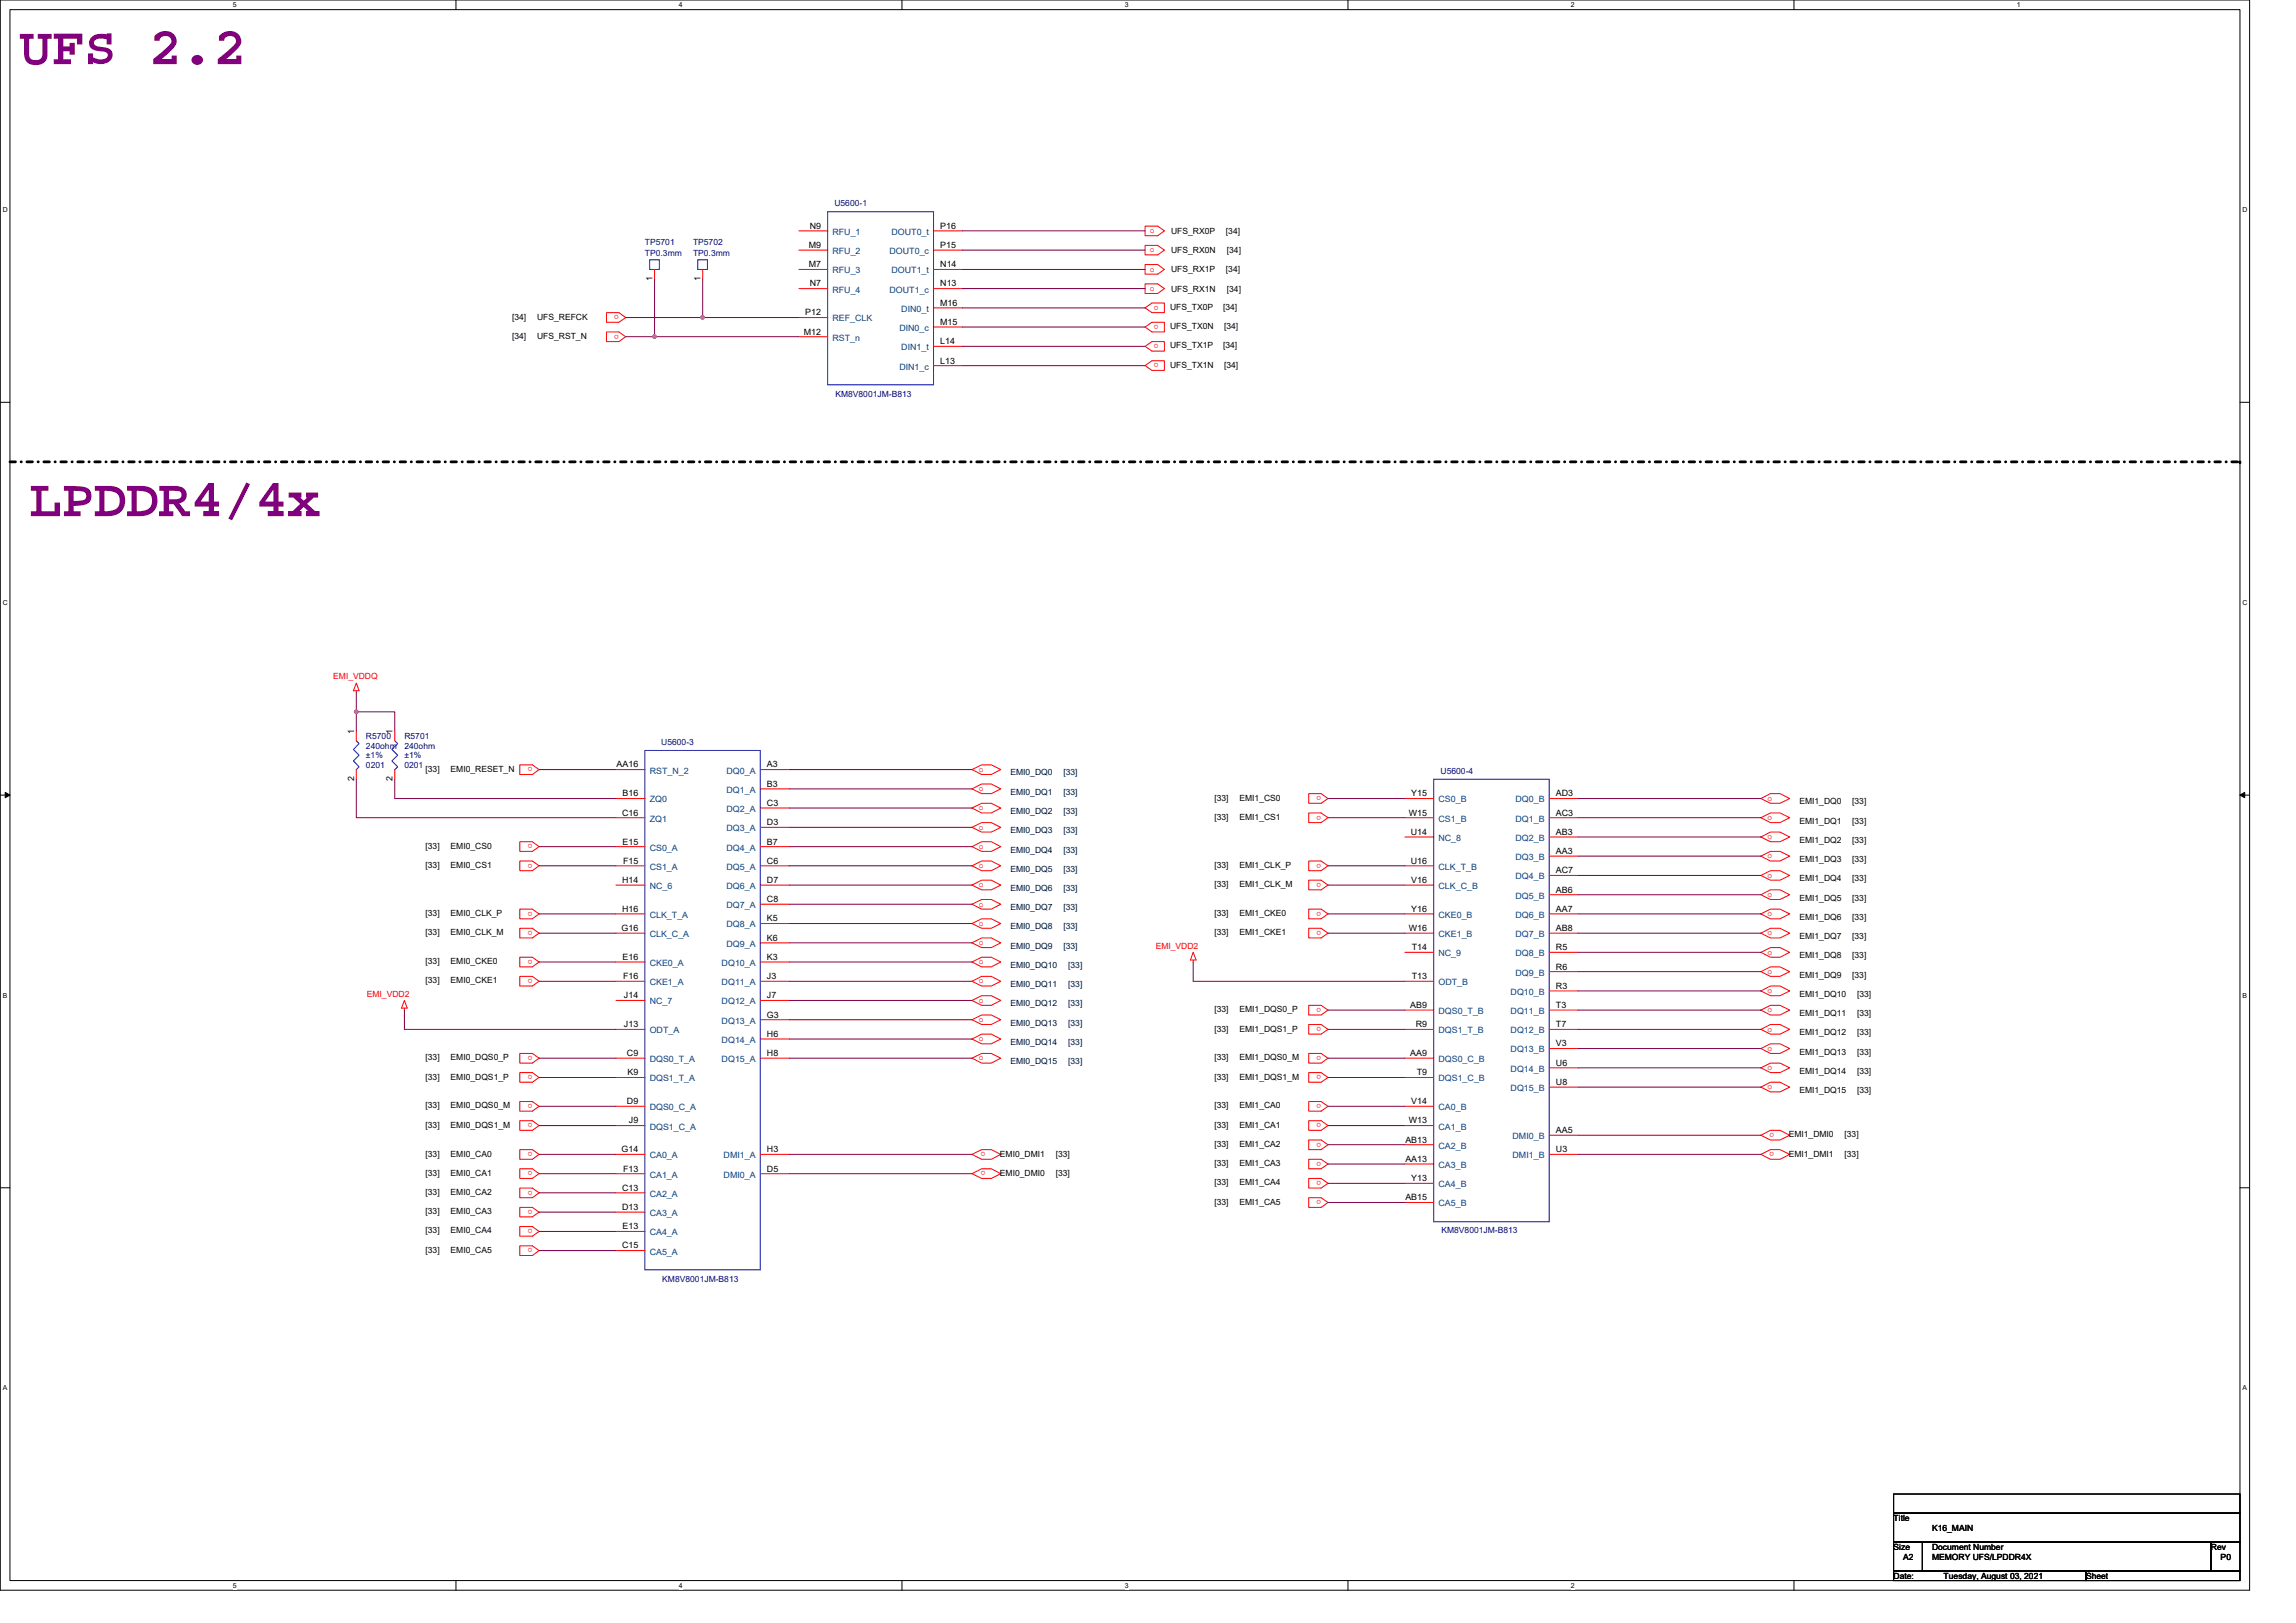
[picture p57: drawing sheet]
<svg xmlns="http://www.w3.org/2000/svg" width="297mm" height="210mm" viewBox="0 0 297 210" stroke-linecap="round" stroke-linejoin="round" font-family="sans-serif">
<defs><g id="words">
<g font-size="7" fill="#800080">
<text x="2.5" y="8.3">UFS 2.2</text>
<text x="3.8" y="66.8">LPDDR4/4x</text>
</g>
<g font-size="1.1">
<text x="104.8" y="29.6">N9</text>
<text x="121.6" y="29.6">P16</text>
<text x="104.6" y="32.1">M9</text>
<text x="104.6" y="34.6">M7</text>
<text x="121.6" y="32.1">P15</text>
<text x="121.6" y="34.6">N14</text>
<text x="151.5" y="30.3">UFS_RX0P</text>
<text x="151.5" y="32.8">UFS_RX0N</text>
<text x="151.5" y="35.2">UFS_RX1P</text>
<text x="158.6" y="30.3">[34]</text>
<text x="158.6" y="35.2">[34]</text>
<text x="158.7" y="32.8">[34]</text>
<text x="66.2" y="41.3">[34]</text>
<text x="69.5" y="41.3">UFS_REFCK</text>
<text x="84.4" y="36.4" transform="rotate(-90 84.4 36.4)">1</text>
<text x="90.6" y="36.4" transform="rotate(-90 90.6 36.4)">1</text>
<text x="104.2" y="40.8">P12</text>
<text x="104.8" y="37.1">N7</text>
<text x="121.6" y="39.6">M16</text>
<text x="121.6" y="37.1">N13</text>
<text x="151.4" y="40.1">UFS_TX0P</text>
<text x="151.5" y="37.7">UFS_RX1N</text>
<text x="158.2" y="40.1">[34]</text>
<text x="158.7" y="37.7">[34]</text>
<text x="66.2" y="43.8">[34]</text>
<text x="69.5" y="43.8">UFS_RST_N</text>
<text x="104" y="43.3">M12</text>
<text x="121.6" y="44.5">L14</text>
<text x="121.6" y="42">M15</text>
<text x="121.6" y="47">L13</text>
<text x="151.4" y="42.6">UFS_TX0N</text>
<text x="151.4" y="45.1">UFS_TX1P</text>
<text x="151.4" y="47.6">UFS_TX1N</text>
<text x="158.2" y="45.1">[34]</text>
<text x="158.4" y="42.6">[34]</text>
<text x="158.4" y="47.6">[34]</text>
<text x="45.8" y="95" transform="rotate(-90 45.8 95)">1</text>
<text x="50.8" y="95" transform="rotate(-90 50.8 95)">1</text>
<text x="45.8" y="101.1" transform="rotate(-90 45.8 101.1)">2</text>
<text x="50.8" y="101.1" transform="rotate(-90 50.8 101.1)">2</text>
<text x="55.1" y="99.8">[33]</text>
<text x="58.3" y="99.8">EMI0_RESET_N</text>
<text x="79.8" y="99.3">AA16</text>
<text x="99.2" y="99.3">A3</text>
<text x="99.2" y="101.8">B3</text>
<text x="80.5" y="105.5">C16</text>
<text x="80.5" y="103">B16</text>
<text x="99.2" y="104.3">C3</text>
<text x="99.2" y="106.8">D3</text>
<text x="157.1" y="103.6">[33]</text>
<text x="157.1" y="106.1">[33]</text>
<text x="160.4" y="103.6">EMI1_CS0</text>
<text x="160.4" y="106.1">EMI1_CS1</text>
<text x="182.3" y="105.5">W15</text>
<text x="182.6" y="103">Y15</text>
<text x="201.3" y="103">AD3</text>
<text x="201.3" y="105.5">AC3</text>
<text x="232.8" y="104.1">EMI1_DQ0</text>
<text x="232.8" y="106.6">EMI1_DQ1</text>
<text x="239.6" y="104.1">[33]</text>
<text x="239.6" y="106.6">[33]</text>
<text x="55.1" y="109.8">[33]</text>
<text x="55.1" y="112.3">[33]</text>
<text x="58.3" y="109.8">EMI0_CS0</text>
<text x="58.3" y="112.3">EMI0_CS1</text>
<text x="80.5" y="109.3">E15</text>
<text x="80.6" y="111.7">F15</text>
<text x="99.2" y="109.3">B7</text>
<text x="99.2" y="111.7">C6</text>
<text x="157.1" y="112.3">[33]</text>
<text x="160.4" y="112.3">EMI1_CLK_P</text>
<text x="182.5" y="111.7">U16</text>
<text x="182.5" y="108">U14</text>
<text x="201.3" y="108">AB3</text>
<text x="201.3" y="110.5">AA3</text>
<text x="201.3" y="113">AC7</text>
<text x="232.8" y="109.1">EMI1_DQ2</text>
<text x="232.8" y="111.5">EMI1_DQ3</text>
<text x="239.6" y="109.1">[33]</text>
<text x="239.6" y="111.5">[33]</text>
<text x="55.1" y="118.5">[33]</text>
<text x="58.3" y="118.5">EMI0_CLK_P</text>
<text x="80.5" y="114.2">H14</text>
<text x="80.5" y="118">H16</text>
<text x="99.2" y="114.2">D7</text>
<text x="99.2" y="116.7">C8</text>
<text x="99.2" y="119.2">K5</text>
<text x="157.1" y="114.8">[33]</text>
<text x="157.1" y="118.5">[33]</text>
<text x="160.4" y="114.8">EMI1_CLK_M</text>
<text x="160.4" y="118.5">EMI1_CKE0</text>
<text x="182.6" y="114.2">V16</text>
<text x="182.6" y="118">Y16</text>
<text x="201.3" y="115.5">AB6</text>
<text x="201.3" y="118">AA7</text>
<text x="232.8" y="114">EMI1_DQ4</text>
<text x="232.8" y="116.5">EMI1_DQ5</text>
<text x="232.8" y="119">EMI1_DQ6</text>
<text x="239.6" y="114">[33]</text>
<text x="239.6" y="116.5">[33]</text>
<text x="239.6" y="119">[33]</text>
<text x="55.1" y="121">[33]</text>
<text x="55.1" y="124.7">[33]</text>
<text x="58.3" y="121">EMI0_CLK_M</text>
<text x="58.3" y="124.7">EMI0_CKE0</text>
<text x="80.4" y="120.5">G16</text>
<text x="80.5" y="124.2">E16</text>
<text x="99.2" y="124.2">K3</text>
<text x="99.2" y="121.7">K6</text>
<text x="157.1" y="121">[33]</text>
<text x="160.4" y="121">EMI1_CKE1</text>
<text x="182.3" y="120.5">W16</text>
<text x="182.6" y="122.9">T14</text>
<text x="201.3" y="120.5">AB8</text>
<text x="201.3" y="122.9">R5</text>
<text x="201.3" y="125.4">R6</text>
<text x="232.8" y="124">EMI1_DQ8</text>
<text x="232.8" y="121.5">EMI1_DQ7</text>
<text x="239.6" y="124">[33]</text>
<text x="239.6" y="121.5">[33]</text>
<text x="55.1" y="127.2">[33]</text>
<text x="58.3" y="127.2">EMI0_CKE1</text>
<text x="80.6" y="126.7">F16</text>
<text x="80.7" y="129.2">J14</text>
<text x="99.2" y="126.7">J3</text>
<text x="99.2" y="129.2">J7</text>
<text x="99.2" y="131.7">G3</text>
<text x="157.1" y="131">[33]</text>
<text x="160.4" y="131">EMI1_DQS0_P</text>
<text x="182.5" y="130.4">AB9</text>
<text x="182.6" y="126.7">T13</text>
<text x="201.3" y="127.9">R3</text>
<text x="201.3" y="130.4">T3</text>
<text x="232.8" y="126.5">EMI1_DQ9</text>
<text x="232.8" y="129">EMI1_DQ10</text>
<text x="232.8" y="131.4">EMI1_DQ11</text>
<text x="239.6" y="126.5">[33]</text>
<text x="240.3" y="129">[33]</text>
<text x="240.3" y="131.4">[33]</text>
<text x="55.1" y="137.2">[33]</text>
<text x="58.3" y="137.2">EMI0_DQS0_P</text>
<text x="80.7" y="132.9">J13</text>
<text x="81.1" y="136.6">C9</text>
<text x="99.2" y="134.2">H6</text>
<text x="99.2" y="136.6">H8</text>
<text x="157.1" y="133.5">[33]</text>
<text x="157.1" y="137.2">[33]</text>
<text x="160.4" y="133.5">EMI1_DQS1_P</text>
<text x="160.4" y="137.2">EMI1_DQS0_M</text>
<text x="182.5" y="136.6">AA9</text>
<text x="183.2" y="132.9">R9</text>
<text x="201.3" y="132.9">T7</text>
<text x="201.3" y="135.4">V3</text>
<text x="201.3" y="137.9">U6</text>
<text x="232.8" y="133.9">EMI1_DQ12</text>
<text x="232.8" y="136.4">EMI1_DQ13</text>
<text x="240.3" y="133.9">[33]</text>
<text x="240.3" y="136.4">[33]</text>
<text x="55.1" y="139.7">[33]</text>
<text x="55.1" y="143.4">[33]</text>
<text x="58.3" y="139.7">EMI0_DQS1_P</text>
<text x="58.3" y="143.4">EMI0_DQS0_M</text>
<text x="81.1" y="142.9">D9</text>
<text x="81.2" y="139.1">K9</text>
<text x="157.1" y="143.4">[33]</text>
<text x="157.1" y="139.7">[33]</text>
<text x="160.4" y="143.4">EMI1_CA0</text>
<text x="160.4" y="139.7">EMI1_DQS1_M</text>
<text x="182.6" y="142.9">V14</text>
<text x="183.3" y="139.1">T9</text>
<text x="201.3" y="140.4">U8</text>
<text x="232.8" y="138.9">EMI1_DQ14</text>
<text x="232.8" y="141.4">EMI1_DQ15</text>
<text x="240.3" y="138.9">[33]</text>
<text x="240.3" y="141.4">[33]</text>
<text x="55.1" y="145.9">[33]</text>
<text x="55.1" y="149.6">[33]</text>
<text x="58.3" y="145.9">EMI0_DQS1_M</text>
<text x="58.3" y="149.6">EMI0_CA0</text>
<text x="80.4" y="149.1">G14</text>
<text x="81.4" y="145.4">J9</text>
<text x="99.2" y="149.1">H3</text>
<text x="129.4" y="149.6">EMI0_DMI1</text>
<text x="136.6" y="149.6">[33]</text>
<text x="157.1" y="145.9">[33]</text>
<text x="157.1" y="148.4">[33]</text>
<text x="160.4" y="145.9">EMI1_CA1</text>
<text x="160.4" y="148.4">EMI1_CA2</text>
<text x="181.8" y="147.8">AB13</text>
<text x="182.3" y="145.4">W13</text>
<text x="201.3" y="146.6">AA5</text>
<text x="201.3" y="149.1">U3</text>
<text x="231.4" y="147.1">EMI1_DMI0</text>
<text x="231.4" y="149.6">EMI1_DMI1</text>
<text x="238.6" y="147.1">[33]</text>
<text x="238.6" y="149.6">[33]</text>
<text x="55.1" y="152.1">[33]</text>
<text x="55.1" y="154.6">[33]</text>
<text x="58.3" y="152.1">EMI0_CA1</text>
<text x="58.3" y="154.6">EMI0_CA2</text>
<text x="80.5" y="154.1">C13</text>
<text x="80.6" y="151.6">F13</text>
<text x="99.2" y="151.6">D5</text>
<text x="129.4" y="152.1">EMI0_DMI0</text>
<text x="136.6" y="152.1">[33]</text>
<text x="157.1" y="150.9">[33]</text>
<text x="157.1" y="153.4">[33]</text>
<text x="157.1" y="155.8">[33]</text>
<text x="160.4" y="150.9">EMI1_CA3</text>
<text x="160.4" y="153.4">EMI1_CA4</text>
<text x="160.4" y="155.8">EMI1_CA5</text>
<text x="181.8" y="150.3">AA13</text>
<text x="181.8" y="155.3">AB15</text>
<text x="182.6" y="152.8">Y13</text>
<text x="55.1" y="157.1">[33]</text>
<text x="55.1" y="159.6">[33]</text>
<text x="58.3" y="157.1">EMI0_CA3</text>
<text x="58.3" y="159.6">EMI0_CA4</text>
<text x="80.5" y="156.5">D13</text>
<text x="80.5" y="161.5">C15</text>
<text x="80.5" y="159">E13</text>
<text x="55.1" y="162.1">[33]</text>
<text x="58.3" y="162.1">EMI0_CA5</text>
<text x="245" y="196.8">Title</text>
<text x="245" y="200.5">Size</text>
<text x="246.2" y="201.8">A2</text>
<text x="250" y="200.5">Document Number</text>
<text x="250" y="201.8">MEMORY UFS/LPDDR4X</text>
<text x="250" y="198">K16_MAIN</text>
<text x="286" y="200.5">Rev</text>
<text x="287.3" y="201.8">P0</text>
<text x="245" y="204.3">Date:</text>
<text x="251.5" y="204.3">Tuesday, August 03, 2021</text>
<text x="269.9" y="204.3">Sheet</text>
</g>
<g font-size="1.1" fill="#000080">
<text x="107.9" y="26.6">U5600-1</text>
<text x="83.4" y="31.6">TP5701</text>
<text x="83.4" y="33.1">TP0.3mm</text>
<text x="89.7" y="31.6">TP5702</text>
<text x="89.7" y="33.1">TP0.3mm</text>
<text x="108.1" y="51.3">KM8V8001JM-B813</text>
<text x="47.3" y="95.6">R5700</text>
<text x="52.3" y="95.6">R5701</text>
<text x="47.3" y="96.9">240ohm</text>
<text x="47.3" y="98.1">±1%</text>
<text x="47.3" y="99.3">0201</text>
<text x="52.3" y="96.9">240ohm</text>
<text x="52.3" y="98.1">±1%</text>
<text x="52.3" y="99.3">0201</text>
<text x="85.6" y="96.4">U5600-3</text>
<text x="186.4" y="100.1">U5600-4</text>
<text x="186.5" y="159.6">KM8V8001JM-B813</text>
<text x="85.7" y="165.8">KM8V8001JM-B813</text>
</g>
<g font-size="1.1" fill="#004080">
<text x="107.7" y="30.4">RFU_1</text>
<text x="107.7" y="32.9">RFU_2</text>
<text x="107.7" y="35.4">RFU_3</text>
<text x="115.1" y="32.9">DOUT0_c</text>
<text x="115.3" y="30.4">DOUT0_t</text>
<text x="115.3" y="35.4">DOUT1_t</text>
<text x="107.7" y="41.6">REF_CLK</text>
<text x="107.7" y="37.8">RFU_4</text>
<text x="115.1" y="37.8">DOUT1_c</text>
<text x="116.6" y="40.3">DIN0_t</text>
<text x="107.7" y="44.1">RST_n</text>
<text x="116.4" y="42.8">DIN0_c</text>
<text x="116.4" y="47.8">DIN1_c</text>
<text x="116.6" y="45.3">DIN1_t</text>
<text x="84" y="100.1">RST_N_2</text>
<text x="94" y="100.1">DQ0_A</text>
<text x="84" y="103.8">ZQ0</text>
<text x="84" y="106.3">ZQ1</text>
<text x="94" y="102.6">DQ1_A</text>
<text x="94" y="105.1">DQ2_A</text>
<text x="94" y="107.5">DQ3_A</text>
<text x="186.1" y="103.8">CS0_B</text>
<text x="186.1" y="106.3">CS1_B</text>
<text x="196.1" y="103.8">DQ0_B</text>
<text x="196.1" y="106.3">DQ1_B</text>
<text x="84" y="110">CS0_A</text>
<text x="84" y="112.5">CS1_A</text>
<text x="94" y="110">DQ4_A</text>
<text x="94" y="112.5">DQ5_A</text>
<text x="186.1" y="112.5">CLK_T_B</text>
<text x="186.1" y="108.8">NC_8</text>
<text x="196.1" y="108.8">DQ2_B</text>
<text x="196.1" y="111.3">DQ3_B</text>
<text x="196.1" y="113.8">DQ4_B</text>
<text x="84" y="115">NC_6</text>
<text x="84" y="118.7">CLK_T_A</text>
<text x="94" y="115">DQ6_A</text>
<text x="94" y="117.5">DQ7_A</text>
<text x="94" y="120">DQ8_A</text>
<text x="186.1" y="115">CLK_C_B</text>
<text x="186.1" y="118.7">CKE0_B</text>
<text x="196.1" y="116.3">DQ5_B</text>
<text x="196.1" y="118.7">DQ6_B</text>
<text x="84" y="121.2">CLK_C_A</text>
<text x="84" y="125">CKE0_A</text>
<text x="93.4" y="125">DQ10_A</text>
<text x="94" y="122.5">DQ9_A</text>
<text x="186.1" y="121.2">CKE1_B</text>
<text x="186.1" y="123.7">NC_9</text>
<text x="196.1" y="121.2">DQ7_B</text>
<text x="196.1" y="123.7">DQ8_B</text>
<text x="84" y="127.5">CKE1_A</text>
<text x="84" y="129.9">NC_7</text>
<text x="93.4" y="127.5">DQ11_A</text>
<text x="93.4" y="129.9">DQ12_A</text>
<text x="186.1" y="127.5">ODT_B</text>
<text x="186.1" y="131.2">DQS0_T_B</text>
<text x="195.4" y="128.7">DQ10_B</text>
<text x="195.4" y="131.2">DQ11_B</text>
<text x="196.1" y="126.2">DQ9_B</text>
<text x="84" y="133.7">ODT_A</text>
<text x="84" y="137.4">DQS0_T_A</text>
<text x="93.4" y="132.4">DQ13_A</text>
<text x="93.4" y="134.9">DQ14_A</text>
<text x="93.4" y="137.4">DQ15_A</text>
<text x="186.1" y="137.4">DQS0_C_B</text>
<text x="186.1" y="133.7">DQS1_T_B</text>
<text x="195.4" y="133.7">DQ12_B</text>
<text x="195.4" y="136.2">DQ13_B</text>
<text x="84" y="143.6">DQS0_C_A</text>
<text x="84" y="139.9">DQS1_T_A</text>
<text x="186.1" y="139.9">DQS1_C_B</text>
<text x="186.1" y="143.6">CA0_B</text>
<text x="195.4" y="138.7">DQ14_B</text>
<text x="195.4" y="141.2">DQ15_B</text>
<text x="84" y="146.1">DQS1_C_A</text>
<text x="84" y="149.9">CA0_A</text>
<text x="93.6" y="149.9">DMI1_A</text>
<text x="186.1" y="146.1">CA1_B</text>
<text x="186.1" y="148.6">CA2_B</text>
<text x="195.7" y="147.4">DMI0_B</text>
<text x="195.7" y="149.9">DMI1_B</text>
<text x="84" y="152.4">CA1_A</text>
<text x="84" y="154.8">CA2_A</text>
<text x="93.6" y="152.4">DMI0_A</text>
<text x="186.1" y="151.1">CA3_B</text>
<text x="186.1" y="153.6">CA4_B</text>
<text x="84" y="157.3">CA3_A</text>
<text x="84" y="159.8">CA4_A</text>
<text x="186.1" y="156.1">CA5_B</text>
<text x="84" y="162.3">CA5_A</text>
</g>
<g font-size="1.1" fill="#f00">
<text x="148.8" y="30.2">o</text>
<text x="148.8" y="32.7">o</text>
<text x="148.8" y="35.1">o</text>
<text x="80.1" y="40.8" transform="rotate(180 80.1 40.8)">o</text>
<text x="148.8" y="37.6">o</text>
<text x="149.9" y="39.5" transform="rotate(180 149.9 39.5)">o</text>
<text x="80.1" y="43.3" transform="rotate(180 80.1 43.3)">o</text>
<text x="149.9" y="42" transform="rotate(180 149.9 42)">o</text>
<text x="149.9" y="44.5" transform="rotate(180 149.9 44.5)">o</text>
<text x="149.9" y="47" transform="rotate(180 149.9 47)">o</text>
<text x="43.1" y="87.9">EMI_VDDQ</text>
<text x="68.9" y="99.3" transform="rotate(180 68.9 99.3)">o</text>
<text x="126.6" y="99.9">o</text>
<text x="126.6" y="102.3">o</text>
<text x="126.6" y="104.8">o</text>
<text x="126.6" y="107.3">o</text>
<text x="170.9" y="103" transform="rotate(180 170.9 103)">o</text>
<text x="170.9" y="105.5" transform="rotate(180 170.9 105.5)">o</text>
<text x="228.7" y="103.6">o</text>
<text x="228.7" y="106.1">o</text>
<text x="68.9" y="109.2" transform="rotate(180 68.9 109.2)">o</text>
<text x="68.9" y="111.7" transform="rotate(180 68.9 111.7)">o</text>
<text x="126.6" y="109.8">o</text>
<text x="126.6" y="112.3">o</text>
<text x="170.9" y="111.7" transform="rotate(180 170.9 111.7)">o</text>
<text x="228.7" y="108.6">o</text>
<text x="228.7" y="111.1">o</text>
<text x="228.7" y="113.6">o</text>
<text x="68.9" y="118" transform="rotate(180 68.9 118)">o</text>
<text x="126.6" y="119.8">o</text>
<text x="126.6" y="114.8">o</text>
<text x="126.6" y="117.3">o</text>
<text x="170.9" y="114.2" transform="rotate(180 170.9 114.2)">o</text>
<text x="170.9" y="118" transform="rotate(180 170.9 118)">o</text>
<text x="228.7" y="116">o</text>
<text x="228.7" y="118.5">o</text>
<text x="68.9" y="120.4" transform="rotate(180 68.9 120.4)">o</text>
<text x="68.9" y="124.2" transform="rotate(180 68.9 124.2)">o</text>
<text x="126.6" y="122.3">o</text>
<text x="126.6" y="124.8">o</text>
<text x="149.5" y="122.7">EMI_VDD2</text>
<text x="170.9" y="120.4" transform="rotate(180 170.9 120.4)">o</text>
<text x="228.7" y="123.5">o</text>
<text x="228.7" y="121">o</text>
<text x="47.5" y="129">EMI_VDD2</text>
<text x="68.9" y="126.7" transform="rotate(180 68.9 126.7)">o</text>
<text x="126.6" y="127.2">o</text>
<text x="126.6" y="129.7">o</text>
<text x="170.9" y="130.4" transform="rotate(180 170.9 130.4)">o</text>
<text x="228.7" y="126">o</text>
<text x="228.7" y="128.5">o</text>
<text x="228.7" y="131">o</text>
<text x="68.9" y="136.6" transform="rotate(180 68.9 136.6)">o</text>
<text x="126.6" y="132.2">o</text>
<text x="126.6" y="134.7">o</text>
<text x="126.6" y="137.2">o</text>
<text x="170.9" y="132.9" transform="rotate(180 170.9 132.9)">o</text>
<text x="170.9" y="136.6" transform="rotate(180 170.9 136.6)">o</text>
<text x="228.7" y="133.5">o</text>
<text x="228.7" y="136">o</text>
<text x="68.9" y="139.1" transform="rotate(180 68.9 139.1)">o</text>
<text x="68.9" y="142.9" transform="rotate(180 68.9 142.9)">o</text>
<text x="170.9" y="142.9" transform="rotate(180 170.9 142.9)">o</text>
<text x="170.9" y="139.1" transform="rotate(180 170.9 139.1)">o</text>
<text x="228.7" y="138.5">o</text>
<text x="228.7" y="140.9">o</text>
<text x="68.9" y="145.3" transform="rotate(180 68.9 145.3)">o</text>
<text x="68.9" y="149.1" transform="rotate(180 68.9 149.1)">o</text>
<text x="127.5" y="149.1" transform="rotate(180 127.5 149.1)">o</text>
<text x="170.9" y="145.3" transform="rotate(180 170.9 145.3)">o</text>
<text x="170.9" y="147.8" transform="rotate(180 170.9 147.8)">o</text>
<text x="229.5" y="146.6" transform="rotate(180 229.5 146.6)">o</text>
<text x="229.5" y="149.1" transform="rotate(180 229.5 149.1)">o</text>
<text x="68.9" y="151.6" transform="rotate(180 68.9 151.6)">o</text>
<text x="68.9" y="154.1" transform="rotate(180 68.9 154.1)">o</text>
<text x="127.5" y="151.6" transform="rotate(180 127.5 151.6)">o</text>
<text x="170.9" y="150.3" transform="rotate(180 170.9 150.3)">o</text>
<text x="170.9" y="152.8" transform="rotate(180 170.9 152.8)">o</text>
<text x="170.9" y="155.3" transform="rotate(180 170.9 155.3)">o</text>
<text x="68.9" y="156.5" transform="rotate(180 68.9 156.5)">o</text>
<text x="68.9" y="159" transform="rotate(180 68.9 159)">o</text>
<text x="68.9" y="161.5" transform="rotate(180 68.9 161.5)">o</text>
</g>
<g font-size="1.1" fill="#000040">
<text x="130.7" y="100.3">EMI0_DQ0</text>
<text x="137.6" y="100.3">[33]</text>
<text x="130.7" y="102.8">EMI0_DQ1</text>
<text x="130.7" y="105.3">EMI0_DQ2</text>
<text x="130.7" y="107.8">EMI0_DQ3</text>
<text x="137.6" y="102.8">[33]</text>
<text x="137.6" y="105.3">[33]</text>
<text x="137.6" y="107.8">[33]</text>
<text x="130.7" y="110.3">EMI0_DQ4</text>
<text x="130.7" y="112.8">EMI0_DQ5</text>
<text x="137.6" y="110.3">[33]</text>
<text x="137.6" y="112.8">[33]</text>
<text x="130.7" y="115.3">EMI0_DQ6</text>
<text x="130.7" y="117.8">EMI0_DQ7</text>
<text x="137.6" y="115.3">[33]</text>
<text x="137.6" y="117.8">[33]</text>
<text x="130.7" y="120.2">EMI0_DQ8</text>
<text x="130.7" y="122.7">EMI0_DQ9</text>
<text x="130.7" y="125.2">EMI0_DQ10</text>
<text x="137.6" y="120.2">[33]</text>
<text x="137.6" y="122.7">[33]</text>
<text x="138.2" y="125.2">[33]</text>
<text x="130.7" y="127.7">EMI0_DQ11</text>
<text x="130.7" y="130.2">EMI0_DQ12</text>
<text x="138.2" y="127.7">[33]</text>
<text x="138.2" y="130.2">[33]</text>
<text x="130.7" y="132.7">EMI0_DQ13</text>
<text x="130.7" y="135.2">EMI0_DQ14</text>
<text x="130.7" y="137.7">EMI0_DQ15</text>
<text x="138.2" y="132.7">[33]</text>
<text x="138.2" y="135.2">[33]</text>
<text x="138.2" y="137.7">[33]</text>
</g>
<g font-size=".9">
<text x="30.1" y="1">5</text>
<text x="87.8" y="1">4</text>
<text x="145.5" y="1">3</text>
<text x="203.2" y="1">2</text>
<text x="260.9" y="1">1</text>
<text x=".4" y="27.5">D</text>
<text x="290.1" y="27.5">D</text>
<text x=".4" y="78.3">C</text>
<text x="290.1" y="78.3">C</text>
<text x=".4" y="129.1">B</text>
<text x="290.1" y="129.1">B</text>
<text x=".4" y="179.9">A</text>
<text x="290.1" y="179.9">A</text>
<text x="30.1" y="205.4">5</text>
<text x="87.8" y="205.4">4</text>
<text x="145.5" y="205.4">3</text>
<text x="203.2" y="205.4">2</text>
</g>
</g></defs>
<path d="M0 0h291v205.7h-291zM1.3 1.2h288.5v203.3h-288.5z" fill="none" stroke="#000" stroke-width=".13"/>
<g fill="#fff">
<path d="M30.1 .1h.5v1h-.5z"/>
<path d="M30.1 204.6h.5v1h-.5z"/>
</g>
<path d="M59 0v1.2M59 204.5v1.2" fill="none" stroke="#000" stroke-width=".13"/>
<g fill="#fff">
<path d="M87.8 .1h.5v1h-.5z"/>
<path d="M87.8 204.6h.5v1h-.5z"/>
</g>
<path d="M116.7 0v1.2M116.7 204.5v1.2" fill="none" stroke="#000" stroke-width=".13"/>
<g fill="#fff">
<path d="M145.5 .1h.5v1h-.5z"/>
<path d="M145.5 204.6h.5v1h-.5z"/>
</g>
<path d="M174.4 0v1.2M174.4 204.5v1.2" fill="none" stroke="#000" stroke-width=".13"/>
<g fill="#fff">
<path d="M203.2 .1h.5v1h-.5z"/>
<path d="M203.2 204.6h.5v1h-.5z"/>
</g>
<path d="M232.1 0v1.2M232.1 204.5v1.2" fill="none" stroke="#000" stroke-width=".13"/>
<g fill="#fff">
<path d="M260.9 .1h.5v1h-.5z"/>
<path d="M.4 26.6h.6v1h-.6z"/>
<path d="M290.1 26.6h.6v1h-.6z"/>
<path d="M.4 77.4h.6v1h-.6z"/>
<path d="M290.1 77.4h.6v1h-.6z"/>
</g>
<path d="M0 52h1.3M289.8 52h1.2" fill="none" stroke="#000" stroke-width=".13"/>
<g fill="#fff">
<path d="M.4 128.3h.5v1h-.5z"/>
<path d="M290.1 128.3h.6v1h-.6z"/>
</g>
<path d="M0 102.9h1.3M289.8 102.9h1.2" fill="none" stroke="#000" stroke-width=".13"/>
<path d="M.7 102.5l.6 .4-.6 .3zM289.8 102.9l.6-.4v.7z" fill="#000" stroke="#000" stroke-width=".13"/>
<g fill="#fff">
<path d="M.4 179.1h.5v1h-.5z"/>
<path d="M290.1 179.1h.6v1h-.6z"/>
</g>
<path d="M0 153.7h1.3M289.8 153.7h1.2M245 199.5h3.7v3.7h-3.7zM245 193.3h44.8v2.5h-44.8zM245 195.8h44.8v3.7h-44.8zM248.7 199.5h37.3v3.7h-37.3zM286 199.5h3.8v3.7h-3.8zM245 203.2h24.9v1.3h-24.9zM269.9 203.2h19.9v1.3h-19.9z" fill="none" stroke="#000" stroke-width=".13"/>
<path d="M1.3 59.8h288.5M289.8 59.8h.1" fill="none" stroke="#000" stroke-width=".36" stroke-dasharray=".7 .7 0 .7"/>
<g fill="none" stroke="#f00" stroke-width=".13">
<path d="M84.7 34.9v1.2M90.9 34.9v1.2M103.4 29.9h3.7M103.4 32.4h3.7M103.4 34.9h3.7M103.4 37.3h3.7M120.8 29.9h3.7M120.8 37.3h3.7M120.8 32.4h3.7M120.8 39.8h3.7M120.8 34.9h3.7M148.1 29.3h1.7l.8 .6-.8 .6h-1.7z"/>
<path d="M148.1 31.7h1.7l.8 .7-.8 .6h-1.7zM148.1 34.2h1.7l.8 .7-.8 .6h-1.7zM148.1 36.7h1.7l.8 .6-.8 .7h-1.7zM148.1 39.8l.9-.6h1.6v1.2h-1.6zM78.5 40.4h1.6l.8 .7-.8 .6h-1.6zM78.5 42.9h1.6l.8 .7-.8 .6h-1.6zM103.4 41.1h3.7M103.4 43.6h3.7M120.8 42.3h3.7M120.8 44.8h3.7M120.8 47.3h3.7M148.1 42.3l.9-.6h1.6v1.2h-1.6z"/>
<path d="M148.1 44.8l.9-.6h1.6v1.2h-1.6zM148.1 47.3l.9-.6h1.6v1.2h-1.6zM46.1 88.4l.4 1h-.8zM46.1 89.4v.2M46.1 94.6v1.2M46.1 99.6v1.2M51.1 94.6v1.2M51.1 99.6v1.2M67.2 99h1.7l.8 .6-.8 .6h-1.7zM79.7 99.6h3.7M98.4 99.6h3.7M125.7 99.6l1.3-.6h1.2l1.3 .6-1.3 .6h-1.2z"/>
<path d="M67.2 108.9h1.7l.8 .6-.8 .7h-1.7zM67.2 111.4h1.7l.8 .6-.8 .6h-1.7zM67.2 117.6h1.7l.8 .6-.8 .7h-1.7zM79.7 103.3h3.7M79.7 105.8h3.7M79.7 109.5h3.7M79.7 112h3.7M79.7 114.5h3.7M79.7 118.2h3.7M98.4 102.1h3.7M98.4 104.5h3.7M98.4 107h3.7"/>
<path d="M98.4 109.5h3.7M98.4 112h3.7M98.4 114.5h3.7M98.4 117h3.7M98.4 119.5h3.7M125.7 119.5l1.3-.6h1.2l1.3 .6-1.3 .6h-1.2zM125.7 102.1l1.3-.7h1.2l1.3 .7-1.3 .6h-1.2zM125.7 104.5l1.3-.6h1.2l1.3 .6-1.3 .7h-1.2zM125.7 107l1.3-.6h1.2l1.3 .6-1.3 .7h-1.2zM125.7 109.5l1.3-.6h1.2l1.3 .6-1.3 .7h-1.2zM125.7 112l1.3-.6h1.2l1.3 .6-1.3 .6h-1.2zM125.7 114.5l1.3-.6h1.2l1.3 .6-1.3 .6h-1.2z"/>
<path d="M125.7 117l1.3-.6h1.2l1.3 .6-1.3 .6h-1.2zM169.3 102.7h1.6l.9 .6-.9 .6h-1.6zM169.3 105.2h1.6l.9 .6-.9 .6h-1.6zM169.3 111.4h1.6l.9 .6-.9 .6h-1.6zM169.3 113.9h1.6l.9 .6-.9 .6h-1.6zM169.3 117.6h1.6l.9 .6-.9 .7h-1.6zM181.8 114.5h3.7M181.8 112h3.7M181.8 118.2h3.7M181.8 103.3h3.7M181.8 105.8h3.7M181.8 108.3h3.7"/>
<path d="M200.4 103.3h3.7M200.4 105.8h3.7M200.4 108.3h3.7M200.4 110.8h3.7M200.4 113.3h3.7M200.4 115.8h3.7M200.4 118.2h3.7M227.8 103.3l1.2-.6h1.3l1.2 .6-1.2 .6h-1.3zM227.8 105.8l1.2-.6h1.3l1.2 .6-1.2 .6h-1.3zM227.8 108.3l1.2-.6h1.3l1.2 .6-1.2 .6h-1.3zM227.8 110.8l1.2-.6h1.3l1.2 .6-1.2 .6h-1.3zM227.8 113.3l1.2-.7h1.3l1.2 .7-1.2 .6h-1.3z"/>
<path d="M227.8 115.8l1.2-.7h1.3l1.2 .7-1.2 .6h-1.3zM227.8 118.2l1.2-.6h1.3l1.2 .6-1.2 .7h-1.3zM52.3 129.4l.4 1h-.8zM52.3 130.4v.3M67.2 120.1h1.7l.8 .6-.8 .6h-1.7zM67.2 123.8h1.7l.8 .7-.8 .6h-1.7zM67.2 126.3h1.7l.8 .7-.8 .6h-1.7zM67.2 136.3h1.7l.8 .6-.8 .6h-1.7zM67.2 138.8h1.7l.8 .6-.8 .6h-1.7zM79.7 120.7h3.7M79.7 124.5h3.7M79.7 127h3.7"/>
<path d="M79.7 129.4h3.7M79.7 133.2h3.7M79.7 136.9h3.7M79.7 139.4h3.7M98.4 122h3.7M98.4 124.5h3.7M98.4 127h3.7M98.4 129.4h3.7M98.4 131.9h3.7M98.4 134.4h3.7M98.4 136.9h3.7M125.7 122l1.3-.7h1.2l1.3 .7-1.3 .6h-1.2z"/>
<path d="M125.7 124.5l1.3-.7h1.2l1.3 .7-1.3 .6h-1.2zM125.7 127l1.3-.7h1.2l1.3 .7-1.3 .6h-1.2zM125.7 129.4l1.3-.6h1.2l1.3 .6-1.3 .7h-1.2zM125.7 131.9l1.3-.6h1.2l1.3 .6-1.3 .6h-1.2zM125.7 134.4l1.3-.6h1.2l1.3 .6-1.3 .6h-1.2zM125.7 136.9l1.3-.6h1.2l1.3 .6-1.3 .6h-1.2zM154.4 123.2l.3 1h-.7zM154.4 124.2v.3M169.3 120.1h1.6l.9 .6-.9 .6h-1.6zM169.3 130.1h1.6l.9 .6-.9 .6h-1.6zM169.3 132.5h1.6l.9 .7-.9 .6h-1.6zM169.3 136.3h1.6l.9 .6-.9 .6h-1.6z"/>
<path d="M169.3 138.8h1.6l.9 .6-.9 .6h-1.6zM181.8 127h3.7M181.8 120.7h3.7M181.8 123.2h3.7M181.8 136.9h3.7M181.8 130.7h3.7M181.8 139.4h3.7M181.8 133.2h3.7M200.4 120.7h3.7M200.4 123.2h3.7M200.4 125.7h3.7M200.4 128.2h3.7"/>
<path d="M200.4 130.7h3.7M200.4 133.2h3.7M200.4 135.7h3.7M200.4 138.2h3.7M227.8 123.2l1.2-.6h1.3l1.2 .6-1.2 .6h-1.3zM227.8 125.7l1.2-.6h1.3l1.2 .6-1.2 .6h-1.3zM227.8 128.2l1.2-.6h1.3l1.2 .6-1.2 .6h-1.3zM227.8 130.7l1.2-.6h1.3l1.2 .6-1.2 .6h-1.3zM227.8 133.2l1.2-.7h1.3l1.2 .7-1.2 .6h-1.3zM227.8 135.7l1.2-.7h1.3l1.2 .7-1.2 .6h-1.3zM227.8 138.2l1.2-.7h1.3l1.2 .7-1.2 .6h-1.3zM227.8 120.7l1.2-.6h1.3l1.2 .6-1.2 .6h-1.3z"/>
<path d="M67.2 142.5h1.7l.8 .6-.8 .7h-1.7zM67.2 145h1.7l.8 .6-.8 .6h-1.7zM67.2 148.7h1.7l.8 .7-.8 .6h-1.7zM67.2 151.2h1.7l.8 .6-.8 .7h-1.7zM67.2 153.7h1.7l.8 .6-.8 .7h-1.7zM67.2 156.2h1.7l.8 .6-.8 .6h-1.7zM67.2 158.7h1.7l.8 .6-.8 .6h-1.7zM79.7 143.1h3.7M79.7 145.6h3.7M79.7 149.4h3.7M79.7 151.8h3.7M79.7 154.3h3.7"/>
<path d="M79.7 156.8h3.7M79.7 159.3h3.7M98.4 151.8h3.7M98.4 149.4h3.7M125.7 149.4l1.3-.7h1.2l1.3 .7-1.3 .6h-1.2zM125.7 151.8l1.3-.6h1.2l1.3 .6-1.3 .7h-1.2zM169.3 142.5h1.6l.9 .6-.9 .7h-1.6zM169.3 145h1.6l.9 .6-.9 .6h-1.6zM169.3 147.5h1.6l.9 .6-.9 .6h-1.6zM169.3 150h1.6l.9 .6-.9 .6h-1.6zM169.3 152.5h1.6l.9 .6-.9 .6h-1.6zM169.3 155h1.6l.9 .6-.9 .6h-1.6z"/>
<path d="M181.8 143.1h3.7M181.8 145.6h3.7M181.8 148.1h3.7M181.8 150.6h3.7M181.8 153.1h3.7M181.8 155.6h3.7M200.4 140.7h3.7M200.4 146.9h3.7M200.4 149.4h3.7M227.8 140.7l1.2-.7h1.3l1.2 .7-1.2 .6h-1.3zM227.8 146.9l1.2-.7h1.3l1.2 .7-1.2 .6h-1.3zM227.8 149.4l1.2-.7h1.3l1.2 .7-1.2 .6h-1.3z"/>
<path d="M67.2 161.2h1.7l.8 .6-.8 .6h-1.7zM79.7 161.8h3.7"/>
</g>
<path d="M84 33.6h1.3v1.3h-1.3zM90.3 33.6h1.2v1.3h-1.2zM107.1 27.4h13.7v22.4h-13.7zM46.1 95.8l.4 .4-.8 .8 .8 .7-.8 .7 .8 .8-.4 .4M51.1 95.8l.4 .4-.8 .8 .8 .7-.8 .7 .8 .8-.4 .4M83.4 97.1h15v67.2h-15zM185.5 100.8h14.9v57.3h-14.9z" fill="none" stroke="#00f" stroke-width=".13"/>
<g fill="none" stroke="#800040" stroke-width=".13">
<path d="M84.7 36.1v7.5h18.7M90.9 36.1v5M124.5 34.9h23.6M124.5 37.3h23.6M124.5 39.8h23.6M124.5 32.4h23.6M124.5 29.9h23.6M80.9 41.1h10M80.9 43.6h3.8M90.9 41.1h12.5M124.5 44.8h23.6M124.5 47.3h23.6"/>
<path d="M124.5 42.3h23.6M46.1 92.1h5v2.5M46.1 89.6v2.5M46.1 92.1v2.5M69.7 99.6h10M102.1 99.6h23.6M46.1 100.8v5h33.6M51.1 100.8v2.5h28.6M69.7 109.5h10M69.7 112h10M69.7 118.2h10M102.1 119.5h23.6"/>
<path d="M102.1 102.1h23.6M102.1 104.5h23.6M102.1 107h23.6M102.1 109.5h23.6M102.1 112h23.6M102.1 114.5h23.6M102.1 117h23.6M171.8 103.3h10M171.8 105.8h10M171.8 112h10M171.8 114.5h10M171.8 118.2h10"/>
<path d="M204.1 103.3h23.7M204.1 105.8h23.7M204.1 108.3h23.7M204.1 110.8h23.7M204.1 113.3h23.7M204.1 115.8h23.7M204.1 118.2h23.7M52.3 130.7v2.5h27.4M69.7 120.7h10M69.7 124.5h10M69.7 127h10M69.7 136.9h10"/>
<path d="M69.7 139.4h10M102.1 122h23.6M102.1 124.5h23.6M102.1 127h23.6M102.1 129.4h23.6M102.1 131.9h23.6M102.1 134.4h23.6M102.1 136.9h23.6M154.4 124.5v2.5h27.4M171.8 120.7h10M171.8 130.7h10M171.8 133.2h10"/>
<path d="M171.8 136.9h10M171.8 139.4h10M204.1 123.2h23.7M204.1 125.7h23.7M204.1 128.2h23.7M204.1 130.7h23.7M204.1 133.2h23.7M204.1 135.7h23.7M204.1 138.2h23.7M204.1 120.7h23.7M69.7 143.1h10M69.7 145.6h10"/>
<path d="M69.7 149.4h10M69.7 151.8h10M69.7 154.3h10M69.7 156.8h10M69.7 159.3h10M102.1 149.4h23.6M102.1 151.8h23.6M171.8 143.1h10M171.8 145.6h10M171.8 148.1h10M171.8 150.6h10M171.8 153.1h10"/>
<path d="M171.8 155.6h10M204.1 140.7h23.7M204.1 146.9h23.7M204.1 149.4h23.7M69.7 161.8h10"/>
</g>
<g fill="#f0f" stroke="#f0f" stroke-width=".13">
<circle cx="46.1" cy="92.1" r=".24"/>
<circle cx="84.7" cy="43.5" r=".24"/>
<circle cx="90.9" cy="41.1" r=".23"/>
</g>
<use href="#words"/>
</svg>
